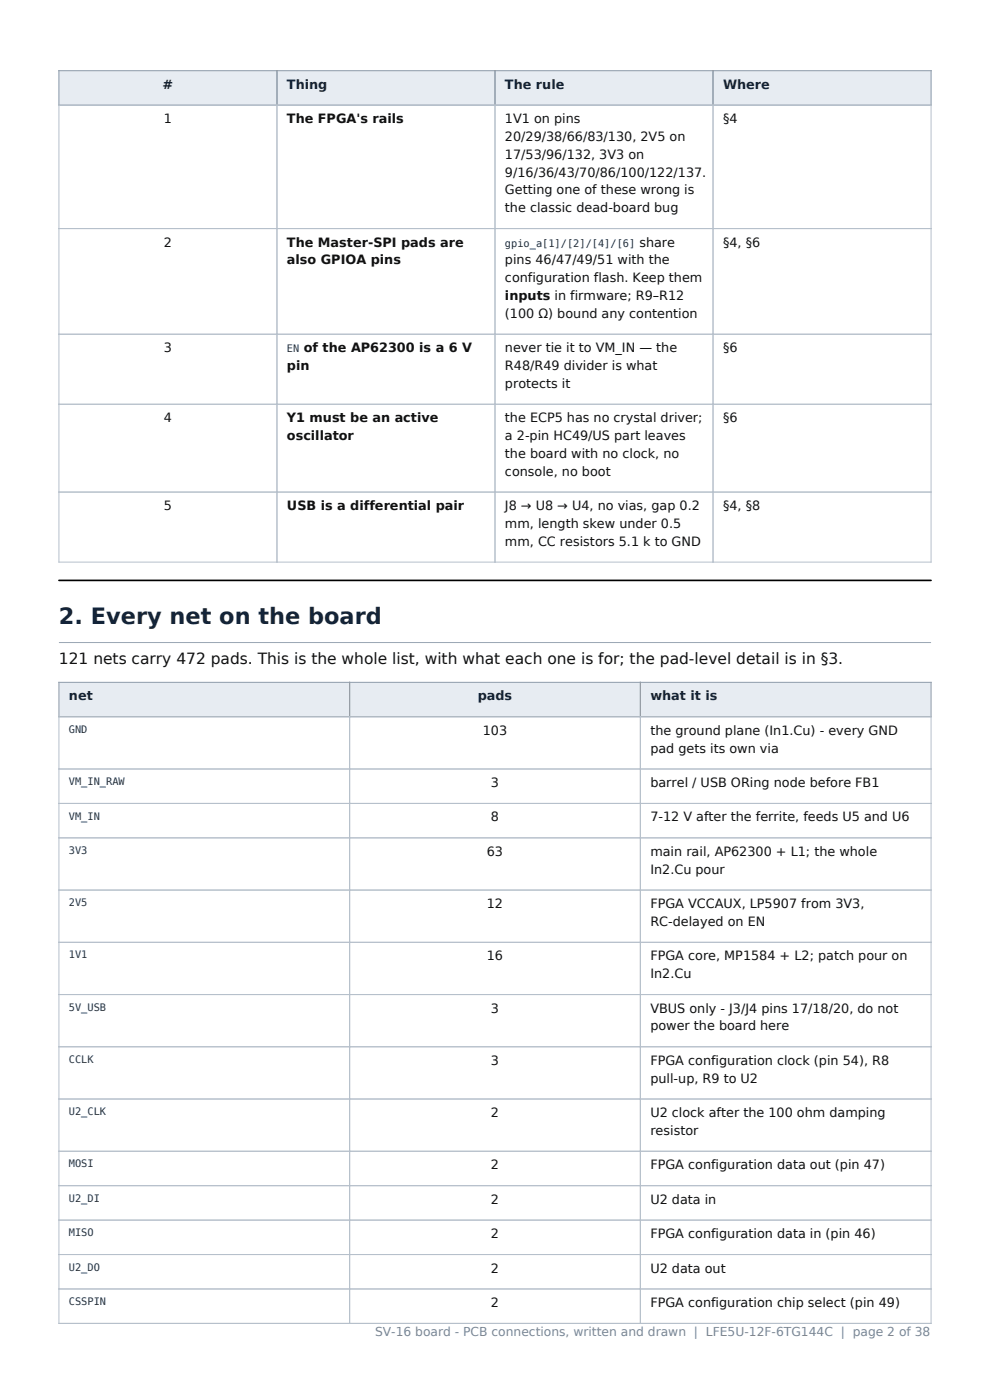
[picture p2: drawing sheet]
<svg xmlns="http://www.w3.org/2000/svg" width="210mm" height="297mm" viewBox="0 0 210 297" stroke-linecap="round" stroke-linejoin="round" font-family="sans-serif">
<defs><g id="words">
<text font-size="4.8" fill="#10243c" x="12.5" y="132.4">2. Every net on the board</text>
<text font-size="3.3" fill="#111" x="12.5" y="140.9">121 nets carry 472 pads. This is the whole list, with what each one is for; the pad-level detail is in §3.</text>
<g font-size="2.7" fill="#10243c">
<text x="34.5" y="18.8">#</text>
<text x="60.9" y="18.8">Thing</text>
<text x="107.1" y="18.8">The rule</text>
<text x="153.4" y="18.8">Where</text>
<text x="14.6" y="148.6">net</text>
<text x="101.3" y="148.6">pads</text>
<text x="137.9" y="148.6">what it is</text>
</g>
<g font-size="2.7" fill="#111">
<text x="34.8" y="26.1">1</text>
<text x="60.9" y="26.1">The FPGA's rails</text>
<text x="107.1" y="26.1">1V1 on pins</text>
<text x="107.1" y="29.9">20/29/38/66/83/130, 2V5 on</text>
<text x="153.4" y="26.1">§4</text>
<text x="107.1" y="33.7">17/53/96/132, 3V3 on</text>
<text x="107.1" y="37.5">9/16/36/43/70/86/100/122/137.</text>
<text x="107.1" y="41.2">Getting one of these wrong is</text>
<text x="107.1" y="45">the classic dead-board bug</text>
<text x="34.8" y="52.3">2</text>
<text x="60.9" y="52.3">The Master-SPI pads are</text>
<text x="135.6" y="52.3">share</text>
<text x="153.4" y="52.3">§4, §6</text>
<text x="60.9" y="56.1">also GPIOA pins</text>
<text x="107.1" y="56.1">pins 46/47/49/51 with the</text>
<text x="107.1" y="59.9">configuration flash. Keep them</text>
<text x="107.1" y="63.6">inputs in firmware; R9–R12</text>
<text x="107.1" y="67.4">(100 Ω) bound any contention</text>
<text x="34.8" y="74.7">3</text>
<text x="64.4" y="74.7">of the AP62300 is a 6 V</text>
<text x="107.1" y="74.7">never tie it to VM_IN — the</text>
<text x="153.4" y="74.7">§6</text>
<text x="60.9" y="78.5">pin</text>
<text x="107.1" y="78.5">R48/R49 divider is what</text>
<text x="107.1" y="82.3">protects it</text>
<text x="34.8" y="89.6">4</text>
<text x="60.9" y="89.6">Y1 must be an active</text>
<text x="107.1" y="89.6">the ECP5 has no crystal driver;</text>
<text x="153.4" y="89.6">§6</text>
<text x="60.9" y="93.4">oscillator</text>
<text x="107.1" y="93.4">a 2-pin HC49/US part leaves</text>
<text x="107.1" y="97.1">the board with no clock, no</text>
<text x="107.1" y="100.9">console, no boot</text>
<text x="34.8" y="108.2">5</text>
<text x="60.9" y="108.2">USB is a differential pair</text>
<text x="107.1" y="108.2">J8 → U8 → U4, no vias, gap 0.2</text>
<text x="107.1" y="112">mm, length skew under 0.5</text>
<text x="153.4" y="108.2">§4, §8</text>
<text x="107.1" y="115.8">mm, CC resistors 5.1 k to GND</text>
<text x="102.4" y="155.9">103</text>
<text x="137.9" y="155.9">the ground plane (In1.Cu) - every GND</text>
<text x="137.9" y="159.7">pad gets its own via</text>
<text x="104.1" y="167">3</text>
<text x="137.9" y="167">barrel / USB ORing node before FB1</text>
<text x="104.1" y="174.3">8</text>
<text x="137.9" y="174.3">7-12 V after the ferrite, feeds U5 and U6</text>
<text x="103.3" y="181.6">63</text>
<text x="137.9" y="181.6">main rail, AP62300 + L1; the whole</text>
<text x="137.9" y="185.4">In2.Cu pour</text>
<text x="103.3" y="192.7">12</text>
<text x="137.9" y="192.7">FPGA VCCAUX, LP5907 from 3V3,</text>
<text x="137.9" y="196.4">RC-delayed on EN</text>
<text x="103.3" y="203.7">16</text>
<text x="137.9" y="203.7">FPGA core, MP1584 + L2; patch pour on</text>
<text x="137.9" y="207.5">In2.Cu</text>
<text x="104.1" y="214.8">3</text>
<text x="137.9" y="214.8">VBUS only - J3/J4 pins 17/18/20, do not</text>
<text x="137.9" y="218.6">power the board here</text>
<text x="104.1" y="225.9">3</text>
<text x="137.9" y="225.9">FPGA configuration clock (pin 54), R8</text>
<text x="137.9" y="229.7">pull-up, R9 to U2</text>
<text x="104.1" y="237">2</text>
<text x="137.9" y="237">U2 clock after the 100 ohm damping</text>
<text x="137.9" y="240.8">resistor</text>
<text x="104.1" y="248.1">2</text>
<text x="137.9" y="248.1">FPGA configuration data out (pin 47)</text>
<text x="104.1" y="255.4">2</text>
<text x="137.9" y="255.4">U2 data in</text>
<text x="104.1" y="262.7">2</text>
<text x="137.9" y="262.7">FPGA configuration data in (pin 46)</text>
<text x="104.1" y="270">2</text>
<text x="137.9" y="270">U2 data out</text>
<text x="104.1" y="277.3">2</text>
<text x="137.9" y="277.3">FPGA configuration chip select (pin 49)</text>
</g>
<text font-size="2.6" fill="#7a8794" x="79.5" y="283.5">SV-16 board - PCB connections, written and drawn | LFE5U-12F-6TG144C | page 2 of 38</text>
<g font-size="2.2" fill="#14314f">
<text x="107.1" y="52.3">gpio_a[1]/[2]/[4]/[6]</text>
<text x="60.9" y="74.7">EN</text>
<text x="14.6" y="155.5">GND</text>
<text x="14.6" y="166.6">VM_IN_RAW</text>
<text x="14.6" y="173.9">VM_IN</text>
<text x="14.6" y="181.2">3V3</text>
<text x="14.6" y="192.3">2V5</text>
<text x="14.6" y="203.3">1V1</text>
<text x="14.6" y="214.4">5V_USB</text>
<text x="14.6" y="225.5">CCLK</text>
<text x="14.6" y="236.6">U2_CLK</text>
<text x="14.6" y="247.7">MOSI</text>
<text x="14.6" y="255">U2_DI</text>
<text x="14.6" y="262.3">MISO</text>
<text x="14.6" y="269.6">U2_DO</text>
<text x="14.6" y="276.9">CSSPIN</text>
</g>
</g></defs>
<g fill="#e7ecf2">
<path d="M12.5 15h46.3v7.3h-46.3z" fill-rule="evenodd"/>
<path d="M58.8 15h46.2v7.3h-46.2z" fill-rule="evenodd"/>
<path d="M105 15h46.3v7.3h-46.3z" fill-rule="evenodd"/>
<path d="M151.3 15h46.2v7.3h-46.2z" fill-rule="evenodd"/>
<path d="M13.6 15.9h44.1v5.5h-44.1z" fill-rule="evenodd"/>
<path d="M34.5 16.5h2.3v3.1h-2.3z" fill-rule="evenodd"/>
<path d="M59.8 15.9h44.1v5.5h-44.1z" fill-rule="evenodd"/>
<path d="M60.9 16.5h8.6v3.1h-8.6z" fill-rule="evenodd"/>
<path d="M106.1 15.9h44.1v5.5h-44.1z" fill-rule="evenodd"/>
<path d="M107.1 16.5h12.6v3.1h-12.6z" fill-rule="evenodd"/>
<path d="M152.3 15.9h44.1v5.5h-44.1z" fill-rule="evenodd"/>
<path d="M153.4 16.5h9.9v3.1h-9.9z" fill-rule="evenodd"/>
</g>
<path d="M12.5 15h185v7.3h-185zM58.8 15v7.3M105 15v7.3M151.3 15v7.3" fill="none" stroke="#8f9cab" stroke-width=".21"/>
<path d="M12.5 22.3h185v96.9h-185zM58.8 22.3v96.9M105 22.3v96.9M151.3 22.3v96.9M12.5 48.5h185M12.5 70.9h185M12.5 85.8h185M12.5 104.4h185" fill="none" stroke="#b6c0cb" stroke-width=".21"/>
<path d="M12.5 123.1h185" fill="none" stroke="#000" stroke-width=".35"/>
<path d="M12.5 136.3h185" fill="none" stroke="#9aa7b4" stroke-width=".21"/>
<g fill="#e7ecf2">
<path d="M12.5 144.8h61.7v7.3h-61.7z" fill-rule="evenodd"/>
<path d="M74.2 144.8h61.6v7.3h-61.6z" fill-rule="evenodd"/>
<path d="M135.8 144.8h61.7v7.3h-61.7z" fill-rule="evenodd"/>
<path d="M13.6 145.6h59.5v5.6h-59.5z" fill-rule="evenodd"/>
<path d="M14.6 146.3h5.1v3h-5.1z" fill-rule="evenodd"/>
<path d="M75.2 145.6h59.6v5.6h-59.6z" fill-rule="evenodd"/>
<path d="M101.3 146.3h7.4v3h-7.4z" fill-rule="evenodd"/>
<path d="M136.9 145.6h59.5v5.6h-59.5z" fill-rule="evenodd"/>
<path d="M137.9 146.3h14.3v3h-14.3z" fill-rule="evenodd"/>
</g>
<path d="M12.5 144.8h185v7.3h-185zM74.2 144.8v7.3M135.8 144.8v7.3" fill="none" stroke="#8f9cab" stroke-width=".21"/>
<g fill="none" stroke="#b6c0cb" stroke-width=".21">
<path d="M12.5 152.1h185v128.7h-185zM74.2 152.1v128.7M135.8 152.1v128.7M12.5 163.1h185M12.5 170.4h185M12.5 177.7h185M12.5 188.8h185M12.5 199.9h185M12.5 211h185M12.5 222.1h185M12.5 233.1h185M12.5 244.2h185"/>
<path d="M12.5 251.5h185M12.5 258.8h185M12.5 266.1h185M12.5 273.4h185"/>
</g>
<use href="#words"/>
</svg>
